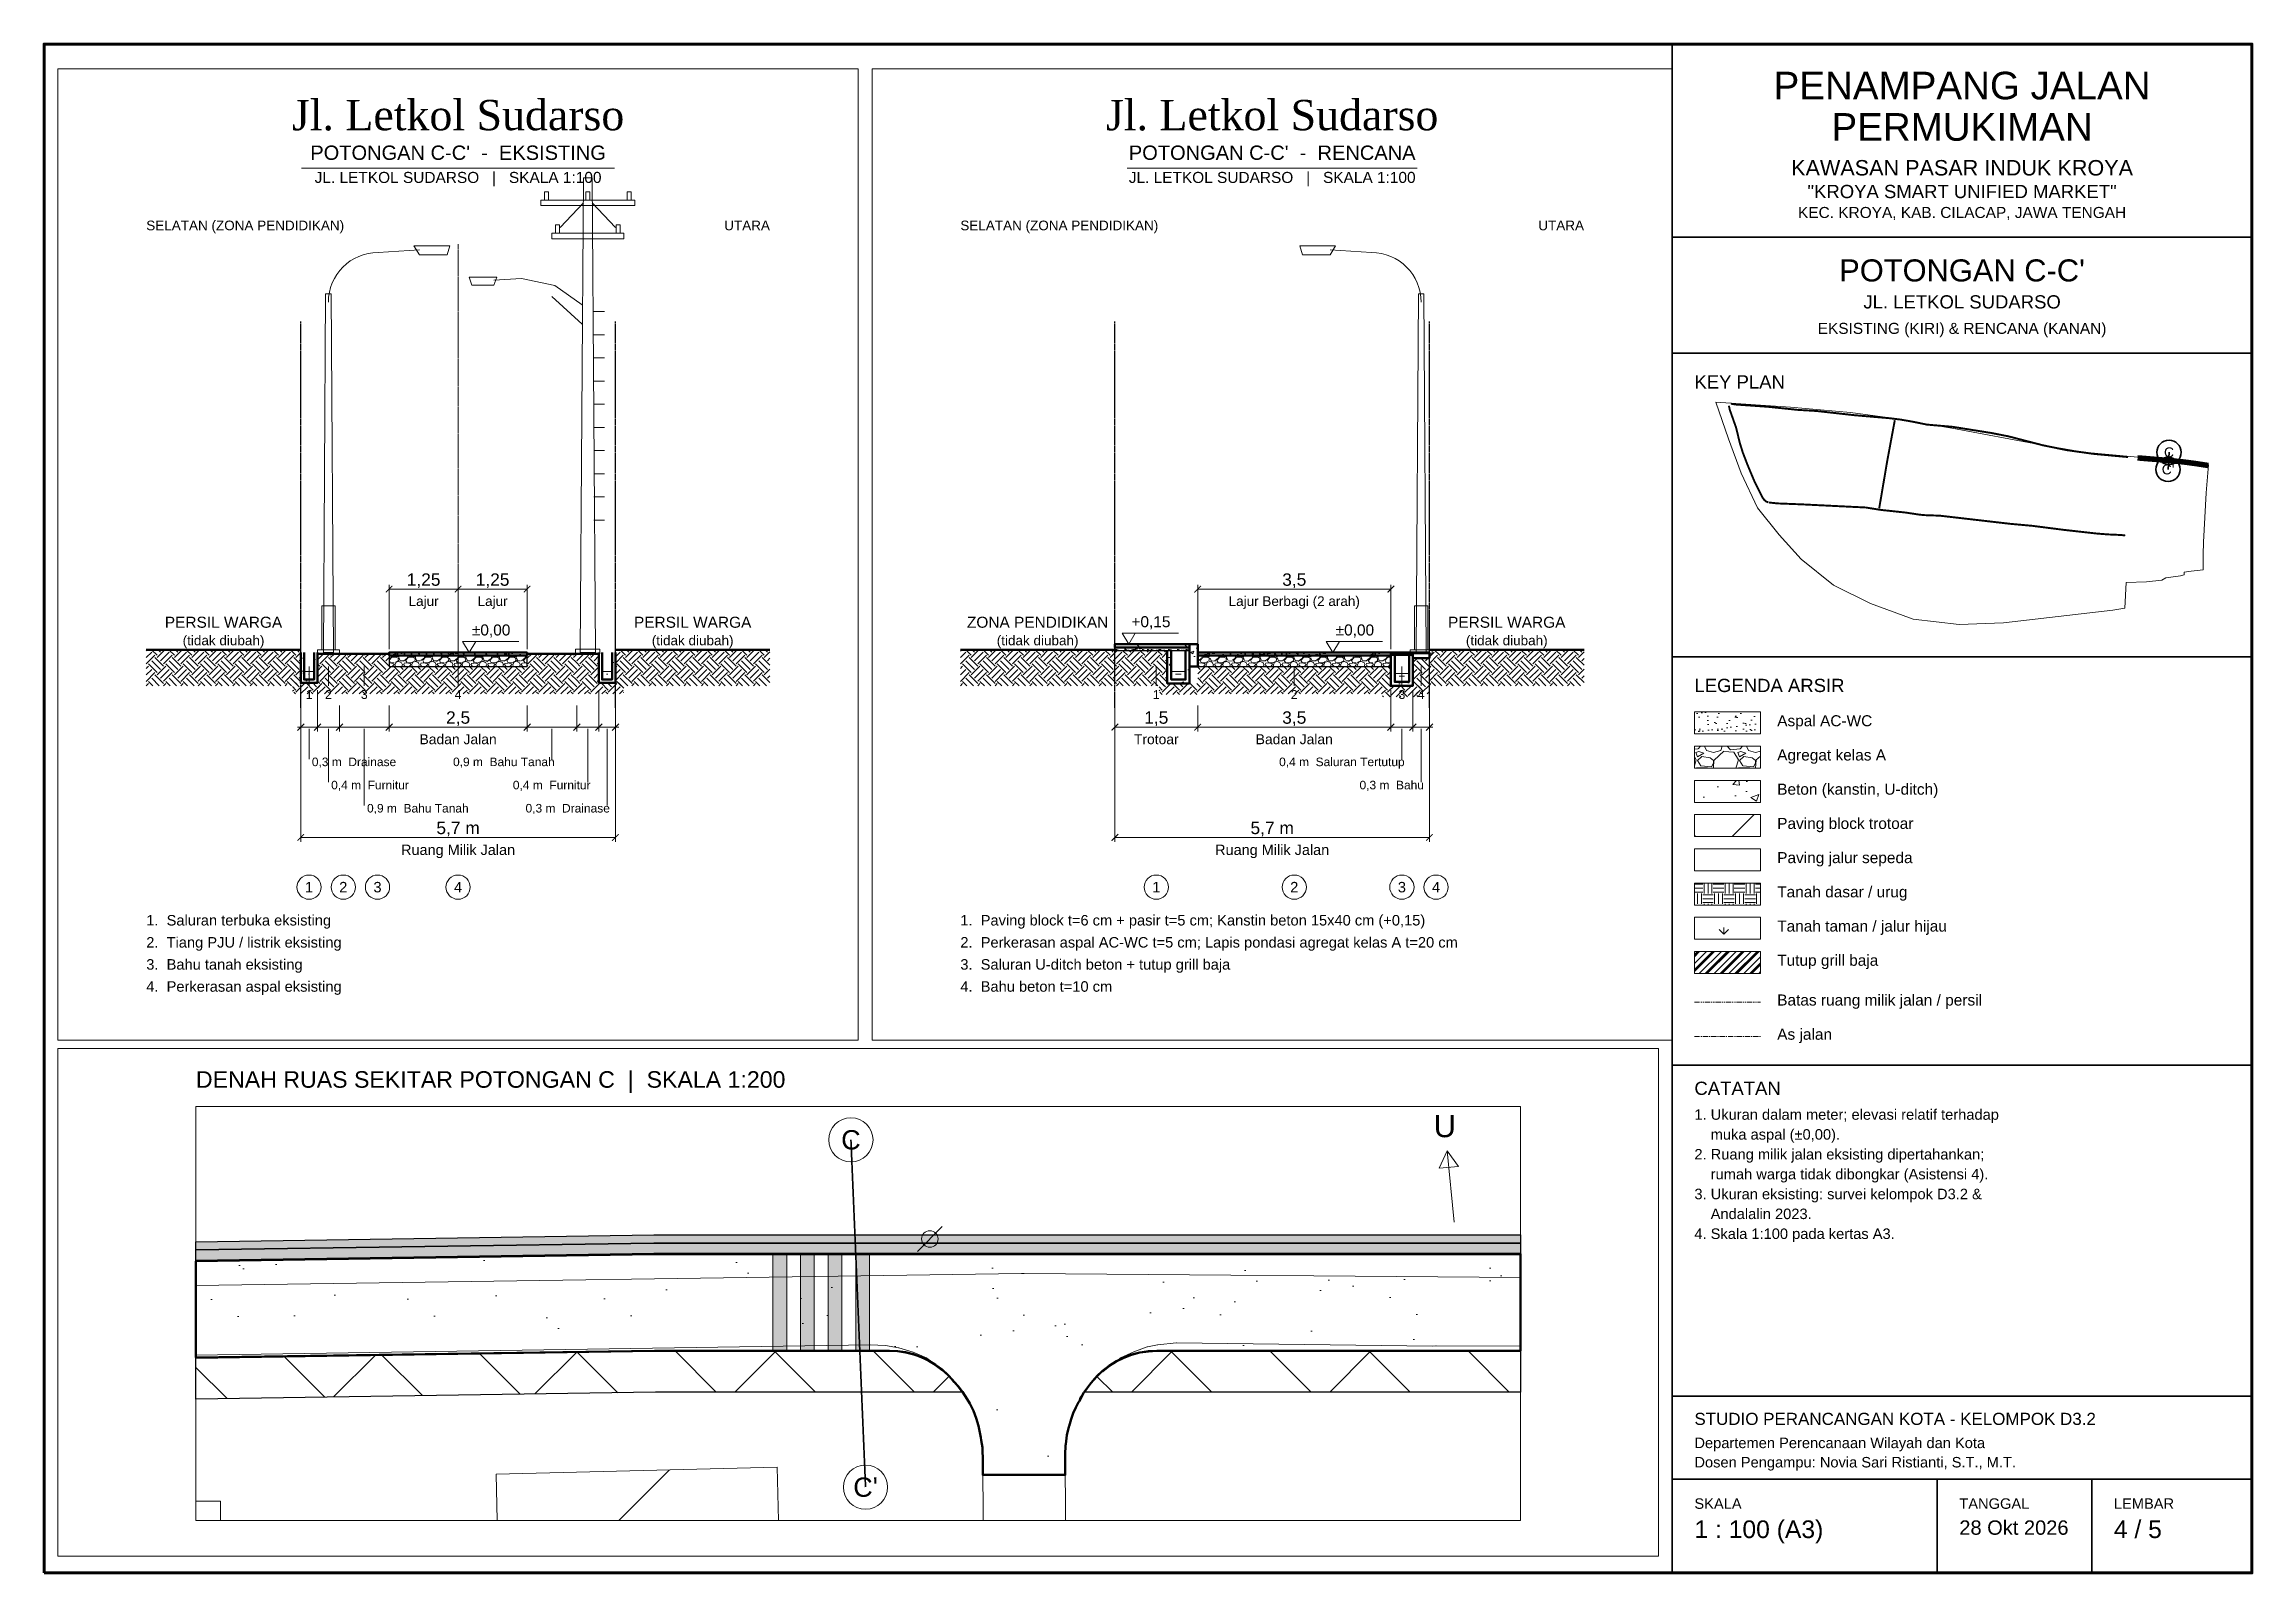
# Paper-space layout 'PNP_C_LETKOL_SUDARSO' of a CAD drawing. Header units: metres, sheet in millimetres. Extents: x 10 to 410, y 10 to 287.
# The model-space entities are those that its viewports show. They can reach past a viewport. Long polylines and large blocks are cut down to what shows.
import ezdxf
from ezdxf.enums import TextEntityAlignment as Align

# ---------------------------------------------------------------- set-up
doc = ezdxf.new("R2010")
doc.units = ezdxf.units.M
doc.linetypes.add('CENTER', pattern=[5.08, 3.175, -0.635, 0.635, -0.635])
doc.linetypes.add('PHANTOM', pattern=[6.35, 3.175, -0.635, 0.635, -0.635, 0.635, -0.635])
for name, color, linetype, lineweight in [('D32_KOP', 7, 'Continuous', 35), ('D32_KOP_TIPIS', 7, 'Continuous', 18), ('D32_PNP_AIR', 5, 'Continuous', 13), ('D32_PNP_ARSIR', 8, 'Continuous', 9), ('D32_PNP_ARSIR_TANAH', 33, 'Continuous', 9), ('D32_PNP_AS', 1, 'CENTER', 13), ('D32_PNP_BATAS_RMJ', 1, 'PHANTOM', 25), ('D32_PNP_DIMENSI', 7, 'Continuous', 13), ('D32_PNP_KONSTRUKSI', 7, 'Continuous', 25), ('D32_PNP_POTONGAN', 7, 'Continuous', 50), ('D32_PNP_TAMPAK', 8, 'Continuous', 18), ('D32_PNP_TEKS', 7, 'Continuous', 18), ('D32_VIEWPORT', 8, 'Continuous', 9)]:
    doc.layers.add(name, color=color, linetype=linetype, lineweight=lineweight)
doc.styles.add('D32_ARIAL', font='arial.ttf')
doc.styles.add('D32_TIMES', font='times.ttf')
doc.dimstyles.new('D32_1-100', dxfattribs={"dimtxt": 0.225, "dimasz": 0.12, "dimexe": 0.08, "dimexo": 0.06, "dimgap": 0.04, "dimtad": 1, "dimtxsty": 'D32_ARIAL', "dimblk": 'ARCHTICK', "dimblk1": 'ARCHTICK', "dimblk2": 'ARCHTICK', "dimcen": 2.5, "dimclrd": 7, "dimclre": 7, "dimclrt": 7, "dimazin": 3, "dimtfac": 1, "dimtmove": 2, "dimatfit": 3, "dimlwd": 13, "dimlwe": 13})

psp = doc.layouts.new('PNP_C_LETKOL_SUDARSO')

# ---------------------------------------------------------------- texts
at = {"color": 1, "style": 'D32_ARIAL'}
for s, p in [('C', (394.99, 213.04)), ("C'", (394.82, 209.94))]:
    psp.add_text(s, height=1.8, dxfattribs=at).set_placement(p, align=Align.MIDDLE_CENTER)
at = {"layer": 'D32_KOP_TIPIS', "style": 'D32_ARIAL'}
for s, height, p in [('PENAMPANG JALAN', 5, (357.5, 282)), ('PERMUKIMAN', 5, (357.5, 274.5)), ('KAWASAN PASAR INDUK KROYA', 2.8, (357.5, 266)), ('"KROYA SMART UNIFIED MARKET"', 2.4, (357.5, 261.5)), ('KEC. KROYA, KAB. CILACAP, JAWA TENGAH', 2, (357.5, 257.5)), ("POTONGAN C-C'", 4, (357.5, 248)), ('JL. LETKOL SUDARSO', 2.4, (357.5, 241.5)), ('EKSISTING (KIRI) & RENCANA (KANAN)', 2, (357.5, 236.5))]:
    psp.add_text(s, height=height, dxfattribs=at).set_placement(p, align=Align.TOP_CENTER)
for s, height, p in [('KEY PLAN', 2.4, (309, 227)), ('LEGENDA ARSIR', 2.4, (309, 172)), ('Aspal AC-WC', 2, (324, 165.4)), ('Agregat kelas A', 2, (324, 159.2)), ('Beton (kanstin, U-ditch)', 2, (324, 153)), ('Paving block trotoar', 2, (324, 146.8)), ('Paving jalur sepeda', 2, (324, 140.6)), ('Tanah dasar / urug', 2, (324, 134.4)), ('Tanah taman / jalur hijau', 2, (324, 128.2)), ('Tutup grill baja', 2, (324, 122)), ('Batas ruang milik jalan / persil', 2, (324, 114.8)), ('As jalan', 2, (324, 108.6)), ('CATATAN', 2.4, (309, 99)), ('1. Ukuran dalam meter; elevasi relatif terhadap', 1.9, (309, 94)), ('    muka aspal (±0,00).', 1.9, (309, 90.4)), ('2. Ruang milik jalan eksisting dipertahankan;', 1.9, (309, 86.8)), ('    rumah warga tidak dibongkar (Asistensi 4).', 1.9, (309, 83.2)), ('3. Ukuran eksisting: survei kelompok D3.2 &', 1.9, (309, 79.6)), ('    Andalalin 2023.', 1.9, (309, 76)), ('4. Skala 1:100 pada kertas A3.', 1.9, (309, 72.4)), ('STUDIO PERANCANGAN KOTA - KELOMPOK D3.2', 2.2, (309, 39)), ('Departemen Perencanaan Wilayah dan Kota', 1.9, (309, 34.5)), ('Dosen Pengampu: Novia Sari Ristianti, S.T., M.T.', 1.9, (309, 31)), ('SKALA', 1.9, (309, 23.5)), ('TANGGAL', 1.9, (357, 23.5)), ('LEMBAR', 1.9, (385, 23.5)), ('1 : 100 (A3)', 3.2, (309, 19.5)), ('28 Okt 2026', 2.6, (357, 19.5)), ('4 / 5', 3.2, (385, 19.5))]:
    psp.add_text(s, height=height, dxfattribs=at).set_placement(p, align=Align.TOP_LEFT)

msp = doc.modelspace()

# ---------------------------------------------------------------- texts
at = {"style": 'D32_ARIAL'}
msp.add_text('U', height=0.8, dxfattribs=at).set_placement((121.257, -85.212), align=Align.MIDDLE_CENTER)
at = {"color": 1, "style": 'D32_ARIAL'}
for s, p in [('C', (99.735, -85.706)), ("C'", (100.265, -98.294))]:
    msp.add_text(s, height=0.7, dxfattribs=at).set_placement(p, align=Align.MIDDLE_CENTER)
at = {"layer": 'D32_PNP_TEKS'}
for s, height, style, p in [('Jl. Letkol Sudarso', 0.55, 'D32_TIMES', (5.65, -80.7)), ('Jl. Letkol Sudarso', 0.55, 'D32_TIMES', (27.65, -80.7)), ("POTONGAN C-C'  -  EKSISTING", 0.26, 'D32_ARIAL', (5.65, -81.15)), ("POTONGAN C-C'  -  RENCANA", 0.26, 'D32_ARIAL', (27.65, -81.15)), ('JL. LETKOL SUDARSO   |   SKALA 1:100', 0.2, 'D32_ARIAL', (5.65, -81.55)), ('JL. LETKOL SUDARSO   |   SKALA 1:100', 0.2, 'D32_ARIAL', (27.65, -81.55))]:
    msp.add_text(s, height=height, dxfattribs=dict(at, style=style)).set_placement(p, align=Align.BOTTOM_CENTER)
at = {"layer": 'D32_PNP_TEKS', "style": 'D32_ARIAL'}
for s, height, p in [('SELATAN (ZONA PENDIDIKAN)', 0.175, (0, -82.4)), ('SELATAN (ZONA PENDIDIKAN)', 0.175, (22, -82.4)), ('DENAH RUAS SEKITAR POTONGAN C  |  SKALA 1:200', 0.6, (76, -84)), ('±0,00', 0.2, (5.9, -89.75)), ('+0,15', 0.2, (25.1, -89.6)), ('±0,00', 0.2, (28.8, -89.75))]:
    msp.add_text(s, height=height, dxfattribs=at).set_placement(p, align=Align.BOTTOM_LEFT)
for p in [(11.3, -82.4), (33.3, -82.4)]:
    msp.add_text('UTARA', height=0.175, dxfattribs=at).set_placement(p, align=Align.BOTTOM_RIGHT)
for s, height, p in [('Lajur', 0.175, (5.025, -88.98)), ('Lajur', 0.175, (6.275, -88.98)), ('Lajur Berbagi (2 arah)', 0.175, (28.05, -88.98)), ('1', 0.16, (2.95, -90.68)), ('2', 0.16, (3.3, -90.68)), ('3', 0.16, (3.95, -90.68)), ('4', 0.16, (5.65, -90.68)), ('1', 0.16, (25.55, -90.68)), ('2', 0.16, (28.05, -90.68)), ('3', 0.16, (30, -90.68)), ('4', 0.16, (30.35, -90.68)), ('Badan Jalan', 0.18, (5.65, -91.48)), ('Trotoar', 0.18, (25.55, -91.48)), ('Badan Jalan', 0.18, (28.05, -91.48)), ('Ruang Milik Jalan', 0.1875, (5.65, -93.48)), ('Ruang Milik Jalan', 0.1875, (27.65, -93.48))]:
    msp.add_text(s, height=height, dxfattribs=at).set_placement(p, align=Align.TOP_CENTER)
for s, height, p in [('PERSIL WARGA', 0.2, (1.4, -89.45)), ('PERSIL WARGA', 0.2, (9.9, -89.45)), ('ZONA PENDIDIKAN', 0.2, (23.4, -89.45)), ('PERSIL WARGA', 0.2, (31.9, -89.45)), ('(tidak diubah)', 0.175, (1.4, -89.78)), ('(tidak diubah)', 0.175, (9.9, -89.78)), ('(tidak diubah)', 0.175, (23.4, -89.78)), ('(tidak diubah)', 0.175, (31.9, -89.78)), ('1', 0.19, (2.95, -94.25)), ('2', 0.19, (3.57, -94.25)), ('3', 0.19, (4.19, -94.25)), ('4', 0.19, (5.65, -94.25)), ('1', 0.19, (25.55, -94.25)), ('2', 0.19, (28.05, -94.25)), ('3', 0.19, (30, -94.25)), ('4', 0.19, (30.62, -94.25))]:
    msp.add_text(s, height=height, dxfattribs=at).set_placement(p, align=Align.MIDDLE_CENTER)
for s, height, p in [('0,3 m  Drainase', 0.155, (3, -91.98)), ('0,4 m  Furnitur', 0.155, (3.35, -92.4)), ('0,9 m  Bahu Tanah', 0.155, (4, -92.82)), ('1.  Saluran terbuka eksisting', 0.19, (0, -94.85)), ('1.  Paving block t=6 cm + pasir t=5 cm; Kanstin beton 15x40 cm (+0,15)', 0.19, (22, -94.85)), ('2.  Tiang PJU / listrik eksisting', 0.19, (0, -95.25)), ('2.  Perkerasan aspal AC-WC t=5 cm; Lapis pondasi agregat kelas A t=20 cm', 0.19, (22, -95.25)), ('3.  Bahu tanah eksisting', 0.19, (0, -95.65)), ('3.  Saluran U-ditch beton + tutup grill baja', 0.19, (22, -95.65)), ('4.  Perkerasan aspal eksisting', 0.19, (0, -96.05)), ('4.  Bahu beton t=10 cm', 0.19, (22, -96.05))]:
    msp.add_text(s, height=height, dxfattribs=at).set_placement(p, align=Align.MIDDLE_LEFT)
for s, p in [('0,9 m  Bahu Tanah', (7.4, -91.98)), ('0,4 m  Saluran Tertutup', (30.05, -91.98)), ('0,4 m  Furnitur', (8.05, -92.4)), ('0,3 m  Bahu', (30.4, -92.4)), ('0,3 m  Drainase', (8.4, -92.82))]:
    msp.add_text(s, height=0.155, dxfattribs=at).set_placement(p, align=Align.MIDDLE_RIGHT)

# ---------------------------------------------------------------- blocks, each defined once
blk = doc.blocks.new('_ARCHTICK')
at = {"color": 0, "linetype": 'BYBLOCK', "const_width": 0.15}
blk.add_lwpolyline([(-0.5, -0.5), (0.5, 0.5)], dxfattribs=at)

# ---------------------------------------------------------------- dimensions: what is measured, and where the dimension line sits
at = {"layer": 'D32_PNP_DIMENSI'}
for base, p1, p2 in [((4.4, -88.85), (4.4, -90), (5.65, -90)), ((5.65, -88.85), (5.65, -90), (6.9, -90)), ((26.3, -88.85), (26.3, -90), (29.8, -90)), ((4.4, -91.35), (4.4, -90.9), (6.9, -90.9)), ((24.8, -91.35), (24.8, -90.9), (26.3, -90.9)), ((26.3, -91.35), (26.3, -90.9), (29.8, -90.9))]:
    msp.add_linear_dim(base=base, p1=p1, p2=p2, dimstyle='D32_1-100', dxfattribs=at).render()
for base, p1, p2 in [((2.8, -93.35), (2.8, -90.9), (8.5, -90.9)), ((24.8, -93.35), (24.8, -90.9), (30.5, -90.9))]:
    msp.add_linear_dim(base=base, p1=p1, p2=p2, text='<> m', dimstyle='D32_1-100', dxfattribs=at).render()

# ---------------------------------------------------------------- hatches: boundary and pattern name
at = {"layer": 'D32_PNP_ARSIR'}
h = msp.add_hatch(dxfattribs=at)
h.set_pattern_fill('AR-CONC', scale=0.01)
h.paths.add_polyline_path([(124, -89.15), (124, -89.45), (92.631, -89.45), (92.593, -89.45), (76, -89.699), (76, -89.399), (92.588, -89.15), (92.631, -89.15)])
h = msp.add_hatch(dxfattribs=at)
h.set_pattern_fill('AR-CONC', scale=0.01)
h.paths.add_polyline_path([(124, -89.45), (124, -89.83), (92.622, -89.83), (92.622, -89.83), (92.589, -89.83), (92.589, -89.83), (76, -90.079), (76, -89.699), (92.593, -89.45), (92.631, -89.45)])
h = msp.add_hatch(dxfattribs=at)
h.set_pattern_fill('AR-CONC', scale=0.003)
h.paths.add_polyline_path([(2.8, -90.55), (2.86, -90.55), (2.86, -90), (2.8, -90)])
h = msp.add_hatch(dxfattribs=at)
h.set_pattern_fill('AR-CONC', scale=0.003)
h.paths.add_polyline_path([(3.04, -90.55), (3.1, -90.55), (3.1, -90), (3.04, -90)])
h = msp.add_hatch(dxfattribs=at)
h.set_pattern_fill('AR-SAND', scale=0.002)
h.paths.add_polyline_path([(4.4, -90.05), (6.9, -90.05), (6.9, -90), (4.4, -90)])
h = msp.add_hatch(dxfattribs=at)
h.set_pattern_fill('AR-CONC', scale=0.003)
h.paths.add_polyline_path([(8.2, -90.55), (8.26, -90.55), (8.26, -90), (8.2, -90)])
h = msp.add_hatch(dxfattribs=at)
h.set_pattern_fill('AR-CONC', scale=0.003)
h.paths.add_polyline_path([(8.44, -90.55), (8.5, -90.55), (8.5, -90), (8.44, -90)])
h = msp.add_hatch(dxfattribs=at)
h.set_pattern_fill('AR-HBONE', scale=0.006)
h.paths.add_polyline_path([(24.8, -89.91), (26.15, -89.91), (26.15, -89.85), (24.8, -89.85)])
h = msp.add_hatch(dxfattribs=at)
h.set_pattern_fill('AR-SAND', scale=0.002)
h.paths.add_polyline_path([(24.8, -89.96), (26.15, -89.96), (26.15, -89.91), (24.8, -89.91)])
h = msp.add_hatch(dxfattribs=at)
h.set_pattern_fill('AR-CONC', scale=0.003)
h.paths.add_polyline_path([(25.75, -90.56), (25.82, -90.56), (25.82, -89.96), (25.75, -89.96)])
h = msp.add_hatch(dxfattribs=at)
h.set_pattern_fill('AR-CONC', scale=0.003)
h.paths.add_polyline_path([(26.08, -90.56), (26.15, -90.56), (26.15, -89.96), (26.08, -89.96)])
h = msp.add_hatch(dxfattribs=at)
h.set_pattern_fill('AR-CONC', scale=0.003)
h.paths.add_polyline_path([(26.15, -90.25), (26.3, -90.25), (26.3, -89.85), (26.15, -89.85)])
h = msp.add_hatch(dxfattribs=at)
h.set_pattern_fill('AR-SAND', scale=0.002)
h.paths.add_polyline_path([(26.3, -90.05), (29.8, -90.05), (29.8, -90), (26.3, -90)])
h = msp.add_hatch(dxfattribs=at)
h.set_pattern_fill('AR-CONC', scale=0.003)
h.paths.add_polyline_path([(29.8, -90.6), (29.87, -90.6), (29.87, -90), (29.8, -90)])
h = msp.add_hatch(dxfattribs=at)
h.set_pattern_fill('STEEL', scale=0.01)
h.paths.add_polyline_path([(29.8, -90.04), (30.2, -90.04), (30.2, -90), (29.8, -90)])
h = msp.add_hatch(dxfattribs=at)
h.set_pattern_fill('AR-CONC', scale=0.003)
h.paths.add_polyline_path([(30.13, -90.6), (30.2, -90.6), (30.2, -90), (30.13, -90)])
h = msp.add_hatch(dxfattribs=at)
h.set_pattern_fill('AR-CONC', scale=0.003)
h.paths.add_polyline_path([(30.2, -90.1), (30.5, -90.1), (30.5, -90), (30.2, -90)])
h = msp.add_hatch(dxfattribs=at)
h.set_pattern_fill('AR-SAND', scale=0.09)
h.paths.add_polyline_path([(92.59, -89.85), (92.622, -89.85), (124, -89.85), (124, -93.35), (110.818, -93.35), (110.513, -93.366), (110.21, -93.412), (109.914, -93.49), (109.627, -93.597), (109.353, -93.732), (109.094, -93.895), (108.853, -94.084), (108.843, -94.092), (108.663, -94.262), (108.497, -94.446), (108.393, -94.571), (108.178, -94.866), (108.001, -95.185), (107.984, -95.22), (107.887, -95.413), (107.794, -95.619), (107.717, -95.832), (107.663, -96), (107.638, -96.083), (107.631, -96.105), (107.559, -96.415), (107.52, -96.731), (107.516, -96.785), (107.512, -96.857), (107.504, -97.042), (107.501, -97.196), (107.504, -97.85), (104.511, -97.85), (104.509, -97.435), (104.509, -97.409), (104.51, -97.396), (104.513, -97.331), (104.502, -96.905), (104.497, -96.855), (104.46, -96.596), (104.437, -96.494), (104.389, -96.258), (104.356, -96.075), (104.278, -95.796), (104.173, -95.525), (104.043, -95.266), (104.007, -95.203), (103.867, -94.978), (103.773, -94.842), (103.63, -94.652), (103.474, -94.474), (103.472, -94.473), (103.402, -94.394), (103.401, -94.395), (103.258, -94.236), (103.04, -94.036), (102.803, -93.86), (102.549, -93.707), (102.282, -93.58), (102.004, -93.48), (101.718, -93.408), (101.425, -93.365), (101.13, -93.35), (92.663, -93.35), (92.618, -93.35), (76, -93.599), (76, -90.099)])
h = msp.add_hatch(color=252, dxfattribs=at)
h.dxf.hatch_style = 1
h.paths.add_polyline_path([(96.907, -89.85), (97.407, -89.85), (97.407, -93.35), (96.907, -93.35)])
h = msp.add_hatch(color=252, dxfattribs=at)
h.dxf.hatch_style = 1
h.paths.add_polyline_path([(97.907, -89.85), (98.407, -89.85), (98.407, -93.35), (97.907, -93.35)])
h = msp.add_hatch(color=252, dxfattribs=at)
h.dxf.hatch_style = 1
h.paths.add_polyline_path([(98.907, -89.85), (99.407, -89.85), (99.407, -93.35), (98.907, -93.35)])
h = msp.add_hatch(color=252, dxfattribs=at)
h.dxf.hatch_style = 1
h.paths.add_polyline_path([(99.907, -89.85), (100.407, -89.85), (100.407, -93.35), (99.907, -93.35)])
h = msp.add_hatch(dxfattribs=at)
h.set_pattern_fill('GRAVEL', scale=0.012)
h.paths.add_polyline_path([(4.4, -90.25), (6.9, -90.25), (6.9, -90.05), (4.4, -90.05)])
h = msp.add_hatch(dxfattribs=at)
h.set_pattern_fill('GRAVEL', scale=0.012)
h.paths.add_polyline_path([(26.3, -90.25), (29.8, -90.25), (29.8, -90.05), (26.3, -90.05)])
h = msp.add_hatch(dxfattribs=at)
h.set_pattern_fill('AR-CONC', scale=0.003)
h.paths.add_polyline_path([(2.86, -90.55), (3.04, -90.55), (3.04, -90.49), (2.86, -90.49)])
h = msp.add_hatch(dxfattribs=at)
h.set_pattern_fill('AR-CONC', scale=0.003)
h.paths.add_polyline_path([(8.26, -90.55), (8.44, -90.55), (8.44, -90.49), (8.26, -90.49)])
h = msp.add_hatch(dxfattribs=at)
h.set_pattern_fill('AR-CONC', scale=0.003)
h.paths.add_polyline_path([(25.82, -90.56), (26.08, -90.56), (26.08, -90.49), (25.82, -90.49)])
h = msp.add_hatch(dxfattribs=at)
h.set_pattern_fill('AR-CONC', scale=0.003)
h.paths.add_polyline_path([(29.87, -90.6), (30.13, -90.6), (30.13, -90.53), (29.87, -90.53)])
h = msp.add_hatch(dxfattribs=at)
h.set_pattern_fill('AR-HBONE', scale=0.025)
h.paths.add_polyline_path([(92.619, -93.37), (92.663, -93.37), (101.129, -93.37), (101.423, -93.384), (101.714, -93.428), (101.998, -93.499), (102.275, -93.599), (102.54, -93.725), (102.792, -93.876), (103.027, -94.052), (103.244, -94.25), (103.386, -94.408), (103.388, -94.409), (103.389, -94.411), (103.391, -94.412), (103.392, -94.412), (103.457, -94.486), (103.458, -94.486), (103.459, -94.487), (103.615, -94.665), (103.754, -94.85), (92.652, -94.85), (76, -95.1), (76, -93.619)])
h = msp.add_hatch(dxfattribs=at)
h.set_pattern_fill('AR-HBONE', scale=0.025)
h.paths.add_polyline_path([(108.409, -94.584), (108.512, -94.459), (108.677, -94.276), (108.856, -94.107), (108.866, -94.099), (109.106, -93.911), (109.363, -93.75), (109.635, -93.615), (109.92, -93.509), (110.214, -93.432), (110.515, -93.386), (110.819, -93.37), (124, -93.37), (124, -94.85), (108.215, -94.85)])
h = msp.add_hatch(dxfattribs=at)
h.set_pattern_fill('ANSI31', scale=2.5)
h.paths.add_polyline_path([(86.88, -97.826), (97.063, -97.574), (97.111, -99.5), (86.921, -99.5)])
h = msp.add_hatch(dxfattribs=at)
h.set_pattern_fill('ANSI31', scale=2.5)
h.paths.add_polyline_path([(76.892, -98.802), (76.892, -99.5), (76, -99.5), (76, -98.802)])
at = {"layer": 'D32_PNP_ARSIR_TANAH'}
h = msp.add_hatch(dxfattribs=at)
h.set_pattern_fill('EARTH', scale=0.035, angle=45)
h.paths.add_polyline_path([(0, -90.6), (2.8, -90.6), (2.8, -89.95), (0, -89.95)])
h = msp.add_hatch(dxfattribs=at)
h.set_pattern_fill('EARTH', scale=0.035, angle=45)
h.paths.add_polyline_path([(8.5, -90.6), (11.3, -90.6), (11.3, -89.95), (8.5, -89.95)])
h = msp.add_hatch(dxfattribs=at)
h.set_pattern_fill('EARTH', scale=0.035, angle=45)
h.paths.add_polyline_path([(22, -90.6), (24.8, -90.6), (24.8, -89.95), (22, -89.95)])
h = msp.add_hatch(dxfattribs=at)
h.set_pattern_fill('EARTH', scale=0.035, angle=45)
h.paths.add_polyline_path([(24.8, -90.6), (25.75, -90.6), (25.75, -89.96), (24.8, -89.96)])
h = msp.add_hatch(dxfattribs=at)
h.set_pattern_fill('EARTH', scale=0.035, angle=45)
h.paths.add_polyline_path([(30.5, -90.6), (33.3, -90.6), (33.3, -89.95), (30.5, -89.95)])
h = msp.add_hatch(dxfattribs=at)
h.set_pattern_fill('EARTH', scale=0.035, angle=45)
h.paths.add_polyline_path([(3.1, -90.75), (3.5, -90.75), (3.5, -90.02), (3.1, -90.02)])
h = msp.add_hatch(dxfattribs=at)
h.set_pattern_fill('EARTH', scale=0.035, angle=45)
h.paths.add_polyline_path([(3.5, -90.75), (4.4, -90.75), (4.4, -90.02), (3.5, -90.02)])
h = msp.add_hatch(dxfattribs=at)
h.set_pattern_fill('EARTH', scale=0.035, angle=45)
h.paths.add_polyline_path([(4.4, -90.75), (6.9, -90.75), (6.9, -90.25), (4.4, -90.25)])
h = msp.add_hatch(dxfattribs=at)
h.set_pattern_fill('EARTH', scale=0.035, angle=45)
h.paths.add_polyline_path([(6.9, -90.75), (7.8, -90.75), (7.8, -90.02), (6.9, -90.02)])
h = msp.add_hatch(dxfattribs=at)
h.set_pattern_fill('EARTH', scale=0.035, angle=45)
h.paths.add_polyline_path([(7.8, -90.75), (8.2, -90.75), (8.2, -90.02), (7.8, -90.02)])
h = msp.add_hatch(dxfattribs=at)
h.set_pattern_fill('EARTH', scale=0.035, angle=45)
h.paths.add_polyline_path([(26.3, -90.75), (29.8, -90.75), (29.8, -90.25), (26.3, -90.25)])
h = msp.add_hatch(dxfattribs=at)
h.set_pattern_fill('EARTH', scale=0.035, angle=45)
h.paths.add_polyline_path([(30.2, -90.75), (30.5, -90.75), (30.5, -90.1), (30.2, -90.1)])
h = msp.add_hatch(dxfattribs=at)
h.set_pattern_fill('EARTH', scale=0.035, angle=45)
h.paths.add_polyline_path([(2.65, -90.75), (3.25, -90.75), (3.25, -90.55), (2.65, -90.55)])
h = msp.add_hatch(dxfattribs=at)
h.set_pattern_fill('EARTH', scale=0.035, angle=45)
h.paths.add_polyline_path([(8.05, -90.75), (8.65, -90.75), (8.65, -90.55), (8.05, -90.55)])
h = msp.add_hatch(dxfattribs=at)
h.set_pattern_fill('EARTH', scale=0.035, angle=45)
h.paths.add_polyline_path([(25.6, -90.76), (26.3, -90.76), (26.3, -90.56), (25.6, -90.56)])
h = msp.add_hatch(dxfattribs=at)
h.set_pattern_fill('EARTH', scale=0.035, angle=45)
h.paths.add_polyline_path([(29.65, -90.8), (30.35, -90.8), (30.35, -90.6), (29.65, -90.6)])

# ---------------------------------------------------------------- linework, layer by layer
at = {"layer": 'D32_PNP_AIR'}
for points in [[(2.88, -90.34), (3.02, -90.34)], [(2.94, -90.39), (2.96, -90.39)], [(8.28, -90.34), (8.42, -90.34)], [(8.34, -90.39), (8.36, -90.39)], [(25.84, -90.34), (26.06, -90.34)], [(25.9, -90.39), (26, -90.39)], [(29.89, -90.38), (30.11, -90.38)], [(29.95, -90.43), (30.05, -90.43)]]:
    msp.add_lwpolyline(points, dxfattribs=at)
at = {"layer": 'D32_PNP_AS'}
msp.add_lwpolyline([(5.65, -90.3), (5.65, -82.6)], dxfattribs=at)
at = {"layer": 'D32_PNP_BATAS_RMJ'}
for points in [[(2.8, -91), (2.8, -84)], [(8.5, -91), (8.5, -84)], [(24.8, -91), (24.8, -84)], [(30.5, -91), (30.5, -84)], [(2.8, -91), (2.8, -85)], [(8.5, -91), (8.5, -85)], [(24.8, -91), (24.8, -85)], [(30.5, -91), (30.5, -85)]]:
    msp.add_lwpolyline(points, dxfattribs=at)
at = {"layer": 'D32_PNP_BATAS_RMJ', "color": 1, "ltscale": 1.5, "const_width": 0.06}
msp.add_lwpolyline([(99.735, -85.706), (100.265, -98.294)], dxfattribs=at)
at = {"layer": 'D32_PNP_DIMENSI'}
for points in [[(5.73, -89.8), (5.97, -89.8), (5.85, -90), (5.73, -89.8)], [(24.93, -89.65), (25.17, -89.65), (25.05, -89.85), (24.93, -89.65)], [(28.63, -89.8), (28.87, -89.8), (28.75, -90), (28.63, -89.8)]]:
    msp.add_lwpolyline(points, close=True, dxfattribs=at)
for points in [[(5.73, -89.8), (6.75, -89.8)], [(24.93, -89.65), (25.95, -89.65)], [(28.63, -89.8), (29.65, -89.8)], [(2.95, -90.25), (2.95, -90.6)], [(3.3, -90.25), (3.3, -90.6)], [(3.95, -90.25), (3.95, -90.6)], [(5.65, -90.25), (5.65, -90.6)], [(25.55, -90.25), (25.55, -90.6)], [(28.05, -90.25), (28.05, -90.6)], [(30, -90.25), (30, -90.6)], [(30.35, -90.25), (30.35, -90.6)], [(2.8, -90.68), (2.8, -91.43)], [(3.1, -90.68), (3.1, -91.43)], [(8.2, -90.68), (8.2, -91.43)], [(8.5, -90.68), (8.5, -91.43)], [(29.8, -90.68), (29.8, -91.43)], [(30.2, -90.68), (30.2, -91.43)], [(3.1, -90.96), (3.1, -91.43)], [(3.5, -90.96), (3.5, -91.43)], [(3.5, -90.96), (3.5, -91.43)], [(4.4, -90.96), (4.4, -91.43)], [(6.9, -90.96), (6.9, -91.43)], [(7.8, -90.96), (7.8, -91.43)], [(7.8, -90.96), (7.8, -91.43)], [(8.2, -90.96), (8.2, -91.43)], [(30.2, -90.96), (30.2, -91.43)], [(30.5, -90.96), (30.5, -91.43)], [(2.74, -91.41), (2.86, -91.29)], [(2.74, -91.35), (3.16, -91.35)], [(2.95, -91.38), (2.95, -91.93)], [(3.04, -91.41), (3.16, -91.29)], [(3.04, -91.41), (3.16, -91.29)], [(3.04, -91.35), (3.56, -91.35)], [(3.3, -91.38), (3.3, -92.35)], [(3.44, -91.41), (3.56, -91.29)], [(3.44, -91.41), (3.56, -91.29)], [(3.44, -91.35), (4.46, -91.35)], [(3.95, -91.38), (3.95, -92.77)], [(4.34, -91.41), (4.46, -91.29)], [(6.84, -91.41), (6.96, -91.29)], [(6.84, -91.35), (7.86, -91.35)], [(7.35, -91.38), (7.35, -91.93)], [(7.74, -91.41), (7.86, -91.29)], [(7.74, -91.41), (7.86, -91.29)], [(7.74, -91.35), (8.26, -91.35)], [(8, -91.38), (8, -92.35)], [(8.14, -91.41), (8.26, -91.29)], [(8.14, -91.41), (8.26, -91.29)], [(8.14, -91.35), (8.56, -91.35)], [(8.35, -91.38), (8.35, -92.77)], [(8.44, -91.41), (8.56, -91.29)], [(29.74, -91.41), (29.86, -91.29)], [(29.74, -91.35), (30.26, -91.35)], [(30, -91.38), (30, -91.93)], [(30.14, -91.41), (30.26, -91.29)], [(30.14, -91.41), (30.26, -91.29)], [(30.14, -91.35), (30.56, -91.35)], [(30.35, -91.38), (30.35, -92.35)], [(30.44, -91.41), (30.56, -91.29)]]:
    msp.add_lwpolyline(points, dxfattribs=at)
for centre in [(2.95, -94.25), (3.57, -94.25), (4.19, -94.25), (5.65, -94.25), (25.55, -94.25), (28.05, -94.25), (30, -94.25), (30.62, -94.25)]:
    msp.add_circle(centre, 0.22, dxfattribs=at)
at = {"layer": 'D32_PNP_KONSTRUKSI'}
for points in [[(124, -89.15), (124, -89.45), (92.631, -89.45), (92.593, -89.45), (76, -89.699), (76, -89.399), (92.588, -89.15), (92.631, -89.15)], [(124, -89.45), (124, -89.83), (92.622, -89.83), (92.622, -89.83), (92.589, -89.83), (92.589, -89.83), (76, -90.079), (76, -89.699), (92.593, -89.45), (92.631, -89.45)], [(24.8, -89.96), (26.15, -89.96), (26.15, -89.91), (24.8, -89.91)], [(4.4, -90.25), (6.9, -90.25), (6.9, -90.05), (4.4, -90.05)], [(26.3, -90.25), (29.8, -90.25), (29.8, -90.05), (26.3, -90.05)], [(92.619, -93.37), (92.663, -93.37), (101.129, -93.37), (101.423, -93.384), (101.714, -93.428), (101.998, -93.499), (102.275, -93.599), (102.54, -93.725), (102.792, -93.876), (103.027, -94.052), (103.244, -94.25), (103.386, -94.408), (103.388, -94.409), (103.389, -94.411), (103.391, -94.412), (103.392, -94.412), (103.457, -94.486), (103.458, -94.486), (103.459, -94.487), (103.615, -94.665), (103.754, -94.85), (92.652, -94.85), (76, -95.1), (76, -93.619)], [(108.409, -94.584), (108.512, -94.459), (108.677, -94.276), (108.856, -94.107), (108.866, -94.099), (109.106, -93.911), (109.363, -93.75), (109.635, -93.615), (109.92, -93.509), (110.214, -93.432), (110.515, -93.386), (110.819, -93.37), (124, -93.37), (124, -94.85), (108.215, -94.85)]]:
    msp.add_lwpolyline(points, close=True, dxfattribs=at)
at = {"layer": 'D32_PNP_POTONGAN'}
for points in [[(0, -89.95), (2.8, -89.95)], [(2.8, -90), (2.8, -90.55), (3.1, -90.55), (3.1, -90)], [(2.86, -90), (2.86, -90.49), (3.04, -90.49), (3.04, -90)], [(8.2, -90), (8.2, -90.55), (8.5, -90.55), (8.5, -90)], [(8.26, -90), (8.26, -90.49), (8.44, -90.49), (8.44, -90)], [(8.5, -89.95), (11.3, -89.95)], [(22, -89.95), (24.8, -89.95)], [(25.75, -89.96), (25.75, -90.56), (26.15, -90.56), (26.15, -89.96)], [(25.82, -89.96), (25.82, -90.49), (26.08, -90.49), (26.08, -89.96)], [(29.8, -90), (29.8, -90.6), (30.2, -90.6), (30.2, -90)], [(29.87, -90), (29.87, -90.53), (30.13, -90.53), (30.13, -90)], [(30.5, -89.95), (33.3, -89.95)], [(3.1, -90.02), (3.5, -90.02)], [(3.5, -90.02), (4.4, -90.02)], [(6.9, -90.02), (7.8, -90.02)], [(7.8, -90.02), (8.2, -90.02)]]:
    msp.add_lwpolyline(points, dxfattribs=at)
for points in [[(4.4, -90.05), (6.9, -90.05), (6.9, -90), (4.4, -90)], [(24.8, -89.91), (26.15, -89.91), (26.15, -89.85), (24.8, -89.85)], [(26.15, -90.25), (26.3, -90.25), (26.3, -89.85), (26.15, -89.85)], [(26.3, -90.05), (29.8, -90.05), (29.8, -90), (26.3, -90)], [(29.8, -90.04), (30.2, -90.04), (30.2, -90), (29.8, -90)], [(30.2, -90.1), (30.5, -90.1), (30.5, -90), (30.2, -90)], [(92.59, -89.85), (92.622, -89.85), (124, -89.85), (124, -93.35), (110.818, -93.35), (110.513, -93.366), (110.21, -93.412), (109.914, -93.49), (109.627, -93.597), (109.353, -93.732), (109.094, -93.895), (108.853, -94.084), (108.843, -94.092), (108.663, -94.262), (108.497, -94.446), (108.393, -94.571), (108.178, -94.866), (108.001, -95.185), (107.984, -95.22), (107.887, -95.413), (107.794, -95.619), (107.717, -95.832), (107.663, -96), (107.638, -96.083), (107.631, -96.105), (107.559, -96.415), (107.52, -96.731), (107.516, -96.785), (107.512, -96.857), (107.504, -97.042), (107.501, -97.196), (107.504, -97.85), (104.511, -97.85), (104.509, -97.435), (104.509, -97.409), (104.51, -97.396), (104.513, -97.331), (104.502, -96.905), (104.497, -96.855), (104.46, -96.596), (104.437, -96.494), (104.389, -96.258), (104.356, -96.075), (104.278, -95.796), (104.173, -95.525), (104.043, -95.266), (104.007, -95.203), (103.867, -94.978), (103.773, -94.842), (103.63, -94.652), (103.474, -94.474), (103.472, -94.473), (103.402, -94.394), (103.401, -94.395), (103.258, -94.236), (103.04, -94.036), (102.803, -93.86), (102.549, -93.707), (102.282, -93.58), (102.004, -93.48), (101.718, -93.408), (101.425, -93.365), (101.13, -93.35), (92.663, -93.35), (92.618, -93.35), (76, -93.599), (76, -90.099)]]:
    msp.add_lwpolyline(points, close=True, dxfattribs=at)
at = {"layer": 'D32_PNP_TAMPAK'}
msp.add_line((102.144, -89.75), (103.044, -88.85), dxfattribs=at)
for points in [[(7.86, -90), (7.92, -81.4), (8.08, -81.4), (8.14, -90)], [(7.15, -81.9), (8.85, -81.9), (8.85, -81.8), (7.15, -81.8)], [(7.215, -81.8), (7.285, -81.8), (7.285, -81.65), (7.215, -81.65)], [(7.965, -81.8), (8.035, -81.8), (8.035, -81.65), (7.965, -81.65)], [(8.715, -81.8), (8.785, -81.8), (8.785, -81.65), (8.715, -81.65)], [(7.35, -82.5), (8.65, -82.5), (8.65, -82.4), (7.35, -82.4)], [(7.415, -82.4), (7.485, -82.4), (7.485, -82.25), (7.415, -82.25)], [(8.515, -82.4), (8.585, -82.4), (8.585, -82.25), (8.515, -82.25)], [(4.85, -82.63), (5.5, -82.63), (5.45, -82.79), (4.95, -82.79)], [(28.8, -82.63), (28.15, -82.63), (28.2, -82.79), (28.7, -82.79)], [(6.35, -83.2), (5.85, -83.2), (5.9, -83.34), (6.3, -83.34)], [(3.21, -90), (3.25, -83.5), (3.35, -83.5), (3.39, -90)], [(30.26, -90), (30.3, -83.5), (30.4, -83.5), (30.44, -90)], [(3.18, -89.95), (3.42, -89.95), (3.42, -89.15), (3.18, -89.15)], [(30.23, -89.95), (30.47, -89.95), (30.47, -89.15), (30.23, -89.15)], [(3.1, -90.02), (3.5, -90.02), (3.5, -89.95), (3.1, -89.95)], [(7.78, -90.02), (8.22, -90.02), (8.22, -89.94), (7.78, -89.94)], [(30.15, -90.02), (30.55, -90.02), (30.55, -89.95), (30.15, -89.95)], [(96.907, -89.85), (97.407, -89.85), (97.407, -93.35), (96.907, -93.35)], [(97.907, -89.85), (98.407, -89.85), (98.407, -93.35), (97.907, -93.35)], [(98.907, -89.85), (99.407, -89.85), (99.407, -93.35), (98.907, -93.35)], [(99.907, -89.85), (100.407, -89.85), (100.407, -93.35), (99.907, -93.35)], [(120.94, -93.168), (120.934, -93.169), (120.812, -93.181), (120.809, -93.181), (111.53, -93.068), (111.525, -93.069), (110.855, -93.134), (110.85, -93.135), (110.482, -93.213), (110.475, -93.215), (109.986, -93.389), (109.983, -93.39), (109.507, -93.603), (109.503, -93.605), (109.499, -93.607), (109.495, -93.61), (109.492, -93.613), (109.489, -93.616), (109.459, -93.652), (109.458, -93.653), (109.458, -93.653), (109.458, -93.653), (109.458, -93.653), (109.458, -93.653), (109.458, -93.653), (109.457, -93.653), (109.061, -93.903), (109.058, -93.905), (109.055, -93.908), (108.783, -94.144), (108.669, -94.238), (108.665, -94.242), (108.662, -94.245), (108.323, -94.656), (108.322, -94.658), (108.028, -95.062), (108.026, -95.066), (108.023, -95.07), (108.021, -95.075), (108.02, -95.08), (107.994, -95.199), (107.994, -95.199), (107.993, -95.2), (107.993, -95.2), (107.993, -95.2), (107.993, -95.201), (107.993, -95.201), (107.816, -95.556), (107.814, -95.56), (107.749, -95.734), (107.748, -95.736), (107.65, -96.042), (107.649, -96.043), (107.587, -96.258), (107.586, -96.263), (107.532, -96.561), (107.531, -96.566), (107.514, -96.821), (107.514, -96.822), (107.5, -97.119), (107.5, -97.122), (107.513, -99.5), (104.521, -99.5), (104.509, -97.414), (104.509, -97.414), (104.509, -97.412), (104.509, -97.412), (104.522, -97.117), (104.522, -97.11), (104.469, -96.57), (104.469, -96.565), (104.467, -96.561), (104.406, -96.361), (104.406, -96.36), (104.406, -96.359), (104.406, -96.359), (104.378, -96.071), (104.377, -96.067), (104.376, -96.063), (104.375, -96.059), (104.318, -95.901), (104.318, -95.9), (104.318, -95.9), (104.202, -95.573), (104.201, -95.569), (104.148, -95.451), (104.145, -95.447), (103.942, -95.088), (103.939, -95.084), (103.695, -94.729), (103.694, -94.729), (103.693, -94.727), (103.646, -94.651), (103.643, -94.647), (103.639, -94.643), (103.455, -94.454), (103.454, -94.454), (103.454, -94.453), (103.453, -94.453), (103.311, -94.26), (103.308, -94.257), (103.305, -94.253), (103.302, -94.25), (103.261, -94.218), (103.261, -94.218), (103.075, -94.065), (102.937, -93.952), (102.891, -93.914), (102.889, -93.912), (102.483, -93.616), (102.478, -93.613), (102.473, -93.611), (101.993, -93.407), (101.988, -93.405), (101.467, -93.245), (101.46, -93.244), (100.991, -93.164), (100.985, -93.163), (100.434, -93.133), (100.431, -93.133), (76, -93.508), (76, -90.989), (105.92, -90.554), (105.924, -90.554), (106.006, -90.546), (106.008, -90.546), (124, -90.696), (124, -93.19)], [(86.88, -97.826), (97.063, -97.574), (97.111, -99.5), (86.921, -99.5)], [(76.892, -98.802), (76.892, -99.5), (76, -99.5), (76, -98.802)]]:
    msp.add_lwpolyline(points, close=True, dxfattribs=at)
for points in [[(7.92, -81.85), (7.5, -82.3)], [(8.08, -81.85), (8.5, -82.3)], [(4.2, -82.75), (4.95, -82.7)], [(29.45, -82.75), (28.7, -82.7)], [(7.9, -83.7), (7.4, -83.35), (6.8, -83.22), (6.3, -83.25)], [(7.9, -84.05), (7.35, -83.55)], [(8.11, -83.82), (8.3, -83.82)], [(8.11, -84.24), (8.3, -84.24)], [(8.11, -84.66), (8.3, -84.66)], [(8.11, -85.08), (8.3, -85.08)], [(8.11, -85.5), (8.3, -85.5)], [(8.11, -85.92), (8.3, -85.92)], [(8.11, -86.34), (8.3, -86.34)], [(8.11, -86.76), (8.3, -86.76)], [(8.11, -87.18), (8.3, -87.18)], [(8.11, -87.6), (8.3, -87.6)]]:
    msp.add_lwpolyline(points, dxfattribs=at)
msp.add_circle((102.594, -89.3), 0.3, dxfattribs=at)
for centre, start, end in [((4.2, -83.65), 90, 180), ((29.45, -83.65), 0, 90)]:
    msp.add_arc(centre, 0.9, start, end, dxfattribs=at)
at = {"layer": 'D32_PNP_TEKS'}
msp.add_line((121.597, -88.695), (121.344, -86.108), dxfattribs=at)
for points in [[(2.815, -81.22), (8.485, -81.22)], [(25.025, -81.22), (30.275, -81.22)]]:
    msp.add_lwpolyline(points, dxfattribs=at)
for points in [[(76, -99.5), (124, -99.5), (124, -84.5), (76, -84.5)], [(121.344, -86.108), (121.751, -86.671), (121.054, -86.739)]]:
    msp.add_lwpolyline(points, close=True, dxfattribs=at)
at = {"layer": 'D32_PNP_TEKS', "color": 1}
for centre in [(99.735, -85.706), (100.265, -98.294)]:
    msp.add_circle(centre, 0.8, dxfattribs=at)

msp.set_redraw_order([(e.dxf.handle, doc.entitydb.next_handle()) for e in msp.query("TEXT MTEXT ATTDEF DIMENSION ARC_DIMENSION")])  # texts and dimensions are drawn at this point

# ---------------------------------------------------------------- hatches: boundary and pattern name
at = {"layer": 'D32_KOP_TIPIS'}
h = psp.add_hatch(dxfattribs=at)
h.set_pattern_fill('AR-SAND', scale=0.05)
h.paths.add_polyline_path([(309, 162), (321, 162), (321, 166), (309, 166)])
h = psp.add_hatch(dxfattribs=at)
h.set_pattern_fill('GRAVEL', scale=0.3)
h.paths.add_polyline_path([(309, 155.8), (321, 155.8), (321, 159.8), (309, 159.8)])
h = psp.add_hatch(dxfattribs=at)
h.set_pattern_fill('AR-CONC', scale=0.08)
h.paths.add_polyline_path([(309, 149.6), (321, 149.6), (321, 153.6), (309, 153.6)])
h = psp.add_hatch(dxfattribs=at)
h.set_pattern_fill('AR-HBONE', scale=0.15)
h.paths.add_polyline_path([(309, 143.4), (321, 143.4), (321, 147.4), (309, 147.4)])
h = psp.add_hatch(dxfattribs=at)
h.set_pattern_fill('AR-B816', scale=0.15)
h.paths.add_polyline_path([(309, 137.2), (321, 137.2), (321, 141.2), (309, 141.2)])
h = psp.add_hatch(dxfattribs=at)
h.set_pattern_fill('EARTH', scale=0.3)
h.paths.add_polyline_path([(309, 131), (321, 131), (321, 135), (309, 135)])
h = psp.add_hatch(dxfattribs=at)
h.set_pattern_fill('GRASS', scale=0.25)
h.paths.add_polyline_path([(309, 124.8), (321, 124.8), (321, 128.8), (309, 128.8)])
h = psp.add_hatch(dxfattribs=at)
h.set_pattern_fill('STEEL', scale=0.25)
h.paths.add_polyline_path([(309, 118.6), (321, 118.6), (321, 122.6), (309, 122.6)])

# ---------------------------------------------------------------- linework, layer by layer
at = {"layer": 'D32_KOP'}
for p, q in [((305, 10), (305, 287)), ((305, 252), (410, 252)), ((305, 231), (410, 231)), ((305, 176), (410, 176)), ((305, 102), (410, 102)), ((305, 42), (410, 42)), ((305, 27), (410, 27)), ((353, 27), (353, 10)), ((381, 27), (381, 10))]:
    psp.add_line(p, q, dxfattribs=at)
at = {"layer": 'D32_KOP', "color": 1}
psp.add_line((394.99, 213.04), (394.82, 209.94), dxfattribs=at)
at = {"layer": 'D32_KOP', "lineweight": 70}
psp.add_lwpolyline([(10, 10), (410, 10), (410, 287), (10, 287)], close=True, dxfattribs=at)
at = {"layer": 'D32_KOP', "color": 1}
for centre in [(394.82, 209.94), (394.99, 213.04)]:
    psp.add_circle(centre, 2.2, dxfattribs=at)
at = {"layer": 'D32_KOP_TIPIS', "color": 1, "linetype": 'PHANTOM', "ltscale": 0.3}
psp.add_line((309, 113.4), (321, 113.4), dxfattribs=at)
at = {"layer": 'D32_KOP_TIPIS', "color": 1, "linetype": 'CENTER', "ltscale": 0.3}
psp.add_line((309, 107.2), (321, 107.2), dxfattribs=at)
at = {"layer": 'D32_KOP_TIPIS', "color": 6}
psp.add_lwpolyline([(312.88, 222.13), (326.44, 221.24), (337.29, 220.23), (343.98, 219.37), (355.63, 217.44), (361.43, 216.34), (370.47, 214.61), (379.48, 213.04), (388.7, 212.21), (398.51, 211.19), (402.12, 210.75), (401.72, 205.7), (401.26, 196.77), (401.15, 194.52), (401.15, 191.76), (398.98, 191.5), (397.76, 191.33), (397.76, 190.85), (397.08, 190.64), (394.43, 190.29), (393.72, 189.9), (390.9, 189.57), (387.24, 189.45), (386.97, 184.82), (384.83, 184.43), (365.03, 182.17), (357, 181.87), (348.62, 182.82), (340.89, 185.62), (334.23, 188.95), (328.34, 193.65), (324.36, 198.11), (320.43, 202.98), (317.46, 209.28), (315.2, 215.47), (312.88, 222.13)], close=True, dxfattribs=at)
at = {"layer": 'D32_KOP_TIPIS', "color": 8, "const_width": 0.35}
for points in [[(322.43, 203.96), (321.98, 204.14), (321.66, 204.4), (321.36, 204.83), (319.83, 207.89), (318.62, 210.78), (317.78, 212.97), (317.23, 214.72), (316.56, 217.5), (315.42, 220.71), (315.25, 221.48)], [(315.62, 221.85), (316.39, 221.71), (322.33, 221.29), (327.74, 220.73), (331.11, 220.53), (338.05, 219.76), (344.25, 219.23), (346.3, 218.98), (348.6, 218.58), (351.14, 218.06), (355.79, 217.66), (362.88, 216.53), (365.93, 215.93), (372.16, 214.31), (376.5, 213.43), (381.39, 212.75), (387.59, 212.18)], [(345.31, 218.86), (343.94, 211.49), (342.48, 202.88)], [(387.06, 197.97), (386.29, 198.06), (383.97, 198.16), (381.91, 198.32), (376, 198.98), (370.3, 199.71), (366.34, 200.07), (353.45, 201.56), (350.81, 201.65), (349.89, 201.73), (347.22, 202.13), (342.81, 202.6), (340.05, 203.04), (328.44, 203.61), (324.04, 203.78), (322.5, 203.95)]]:
    psp.add_lwpolyline(points, dxfattribs=at)
at = {"layer": 'D32_KOP_TIPIS', "color": 1, "const_width": 1}
psp.add_lwpolyline([(389.3, 212.03), (394.28, 211.62), (397.68, 211.29), (399.76, 211.01), (402.11, 210.65)], dxfattribs=at)
at = {"layer": 'D32_KOP_TIPIS'}
for points in [[(309, 162), (321, 162), (321, 166), (309, 166)], [(309, 155.8), (321, 155.8), (321, 159.8), (309, 159.8)], [(309, 149.6), (321, 149.6), (321, 153.6), (309, 153.6)], [(309, 143.4), (321, 143.4), (321, 147.4), (309, 147.4)], [(309, 137.2), (321, 137.2), (321, 141.2), (309, 141.2)], [(309, 131), (321, 131), (321, 135), (309, 135)], [(309, 124.8), (321, 124.8), (321, 128.8), (309, 128.8)], [(309, 118.6), (321, 118.6), (321, 122.6), (309, 122.6)]]:
    psp.add_lwpolyline(points, close=True, dxfattribs=at)

psp.set_redraw_order([(e.dxf.handle, doc.entitydb.next_handle()) for e in psp.query("TEXT MTEXT ATTDEF DIMENSION ARC_DIMENSION")])  # texts and dimensions are drawn at this point

# ---------------------------------------------------------------- viewports
at = {"layer": 'D32_VIEWPORT'}
psp.add_viewport(center=(85, 194.5), size=(145, 176), view_center_point=(5.65, -88.225), view_height=17.6, dxfattribs=at)
for center, size, view_center_point, view_height, status in [((232.5, 194.5), (145, 176), (27.65, -88.225), 17.6, 3), ((157.5, 59), (290, 92), (100, -91.6), 18.4, 4)]:
    psp.add_viewport(center=center, size=size, view_center_point=view_center_point, view_height=view_height, status=status, dxfattribs=at)

doc.saveas('drawing.dxf')
